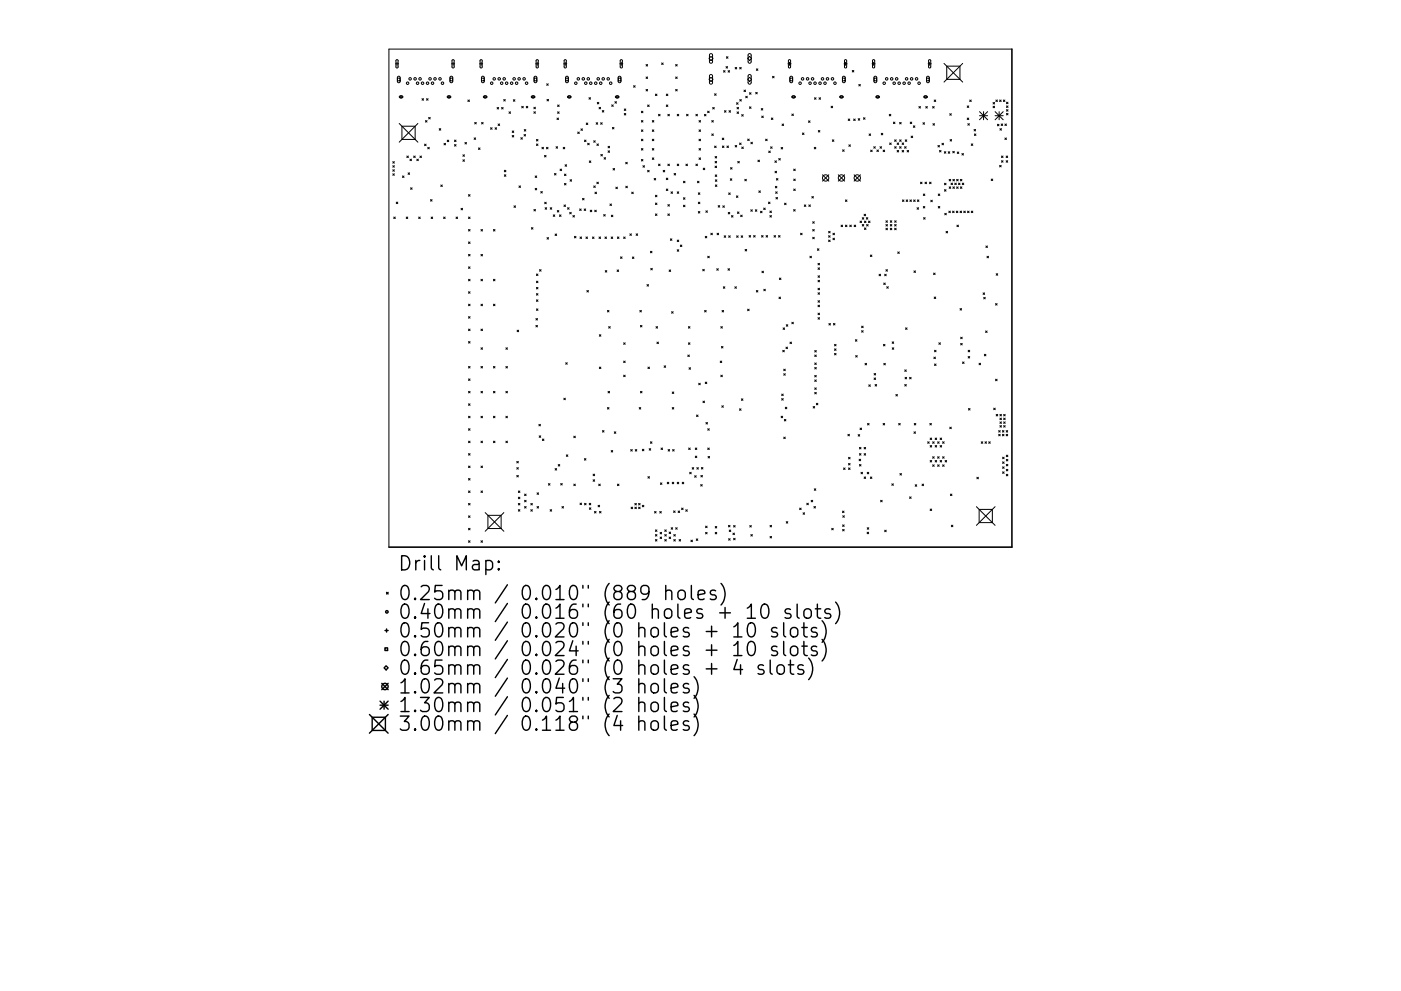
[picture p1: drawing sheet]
<svg xmlns="http://www.w3.org/2000/svg" width="297mm" height="210mm" viewBox="0 0 297 210" stroke-linecap="round" stroke-linejoin="round" font-family="sans-serif">
<defs><g id="words">
<g font-size="4.2">
<text x="84.3" y="121.1">Drill Map:</text>
<text x="84.3" y="127.4">0.25mm / 0.010&quot; (889 holes)</text>
<text x="84.3" y="131.3">0.40mm / 0.016&quot; (60 holes + 10 slots)</text>
<text x="84.3" y="135.3">0.50mm / 0.020&quot; (0 holes + 10 slots)</text>
<text x="84.3" y="139.2">0.60mm / 0.024&quot; (0 holes + 10 slots)</text>
<text x="84.3" y="143.2">0.65mm / 0.026&quot; (0 holes + 4 slots)</text>
<text x="84.3" y="147.2">1.02mm / 0.040&quot; (3 holes)</text>
<text x="84.3" y="151.1">1.30mm / 0.051&quot; (2 holes)</text>
<text x="84.3" y="155.1">3.00mm / 0.118&quot; (4 holes)</text>
</g>
</g></defs>
<g fill="none" stroke="#000" stroke-width=".21">
<path d="M83.8 13.5h.7M84 12.7h.3l.1 .2v1.3l-.2 .2-.3-.2zM84.2 13.2v.7M84.3 16.6h.5v.5h-.5zM84.3 16.3l.3-.1 .2 .2v.9l-.2 .2-.3-.2zM95.4 16.6h.6v.5h-.6zM95.5 16.3l.3-.1 .2 .2v.9l-.3 .2-.3-.2zM95.7 13.5h.7M95.9 12.7h.2l.2 .2v1.3l-.2 .2-.3-.2zM96.1 13.2v.7M101.7 13.5h.6M101.8 12.7h.3l.1 .2v1.3l-.2 .2-.2-.2z"/>
<path d="M102 13.2v.7M102.1 16.6h.6v.5h-.6zM102.2 16.3l.3-.1 .2 .2v.9l-.3 .2-.3-.2zM113.2 16.6h.6v.5h-.6zM113.3 16.3l.3-.1 .2 .2v.9l-.2 .2-.4-.2zM113.6 13.5h.6M113.7 12.7h.3l.1 .2v1.3l-.2 .2-.2-.2zM113.9 13.2v.7M115.9 17.8l.3 .3M116.2 17.8l-.3 .3M119.5 13.5h.7M119.7 12.7h.2l.2 .2v1.3l-.2 .2-.3-.2z"/>
<path d="M119.8 13.2v.7M119.9 16.6h.6v.5h-.6zM120 16.3l.3-.1 .2 .2v.9l-.2 .2-.4-.2zM131.1 16.6h.5v.5h-.5zM131.1 16.3l.3-.1 .2 .2v.9l-.2 .2-.3-.2zM131.4 13.5h.7M131.6 12.7h.2l.2 .2v1.3l-.3 .2-.2-.2zM131.7 13.2v.7M134.3 18.2l.4 .3M134.7 18.2l-.4 .3M137 13.7l.3 .3M137 16.3l.3 .4"/>
<path d="M137 19l.3 .3M137.3 16.3l-.3 .4M137.3 19l-.3 .3M137.3 13.7l-.3 .3M139 20l.3 .3M139.3 20l-.3 .3M140.3 13.4l.3 .3M140.6 13.4l-.3 .3M141.3 20l.3 .3M141.6 20l-.3 .3M143.3 16.3l.3 .4M143.3 13.7l.3 .3"/>
<path d="M143.3 19l.3 .3M143.6 16.3l-.3 .4M143.6 13.7l-.3 .3M143.6 19l-.3 .3M150.3 12.4l.4-.4 .5 .4-.5 .4zM150.5 11.5l.4-.1 .2 .2v1.5l-.3 .3-.4-.3zM150.5 15.9l.4-.1 .2 .3v1.5l-.3 .3-.4-.3zM150.7 16.4l.5 .4-.5 .5-.4-.5zM151.5 19.9l.3 .3M151.8 19.9l-.3 .3M153.4 15l.3 .3M153.7 15l-.3 .3"/>
<path d="M153.9 14.1l.4 .4M154 12l.3 .4M154.3 14.1l-.4 .4M154.3 12l-.3 .4M154.4 15l.3 .3M154.7 15l-.3 .3M155.9 14.3l.3 .3M156.2 14.3l-.3 .3M156.8 14.3l.4 .3M157.2 14.3l-.4 .3M157.7 19.1l.4 .3M158.1 19.1l-.4 .3"/>
<path d="M158.5 12.4l.4-.4 .5 .4-.5 .4zM158.7 11.5l.3-.1 .3 .2v1.5l-.3 .3-.4-.3zM158.7 15.9l.3-.1 .3 .3v1.5l-.3 .3-.4-.3zM158.9 19.7l.3 .3M158.9 16.4l.5 .4-.5 .5-.4-.5zM159.2 19.7l-.3 .3M160.2 19.6l.4 .3M160.4 14.6l.3 .3M160.6 19.6l-.4 .3M160.7 14.6l-.3 .3M163.8 16.2l.3 .3M164.1 16.2l-.3 .3"/>
<path d="M167.1 13.5h.6M167.2 12.7h.3l.1 .2v1.3l-.2 .2-.2-.2zM167.4 13.2v.7M167.5 16.6h.5v.5h-.5zM167.5 16.3l.3-.1 .3 .2v.9l-.3 .2-.3-.2zM178.6 16.6h.6v.5h-.6zM178.7 16.3l.3-.1 .2 .2v.9l-.2 .2-.4-.2zM178.9 13.5h.7M179.1 12.7h.3l.1 .2v1.3l-.2 .2-.3-.2zM179.3 13.2v.7M180.7 14.9l.3 .4M181 14.9l-.3 .4"/>
<path d="M182.1 17.9l.3 .3M182.4 17.9l-.3 .3M184.9 13.5h.7M185.1 12.7h.2l.2 .2v1.3l-.3 .2-.2-.2zM185.2 13.2v.7M185.3 16.6h.6v.5h-.6zM185.4 16.3l.3-.1 .2 .2v.9l-.3 .2-.3-.2zM196.5 16.6h.5v.5h-.5zM196.5 16.3l.3-.1 .2 .2v.9l-.2 .2-.4-.2zM196.8 13.5h.6M196.9 12.7h.3l.1 .2v1.3l-.2 .2-.2-.2zM197.1 13.2v.7"/>
<path d="M200.1 13.5l4 3.9M200.7 14h2.8v2.8h-2.8zM204.1 13.5l-4 3.9M214.5 10.4h-132v105.7M83.3 34.3l.3 .3M83.3 35.1l.3 .4M83.3 36l.3 .3M83.3 36.9l.3 .3M83.6 34.3l-.3 .3M83.6 35.1l-.3 .4M83.6 36l-.3 .3M83.6 36.9l-.3 .3"/>
<path d="M84.6 26.2l4 4M84.7 20.4h.6l.1 .2-.6 .1zM85.2 26.8h2.8v2.8h-2.8zM85.3 37.3l.4 .4M85.7 37.3l-.4 .4M86.3 33.1l.3 .3M86.5 36.7l.3 .3M86.6 33.1l-.3 .3M86.8 36.7l-.3 .3M86.9 33.8l.3 .3M87 39.8l.4 .4M87.2 33.8l-.3 .3"/>
<path d="M87.4 39.8l-.4 .4M87.7 33.1l.3 .3M88 33.1l-.3 .3M88.4 33.8l.3 .3M88.6 26.2l-4 4M88.7 33.8l-.3 .3M89 33.1l.4 .3M89.4 33.1l-.4 .3M89.5 20.9l.3 .4M89.8 20.9l-.3 .4M90 30.6l.3 .3M90.2 25.6l.3 .3"/>
<path d="M90.3 30.6l-.3 .3M90.4 20.9l.4 .4M90.5 25.6l-.3 .3M90.7 31.3l.3 .3M90.8 20.9l-.4 .4M90.9 24.9l.3 .3M91 31.3l-.3 .3M91.2 24.9l-.3 .3M93.1 27.3l.4 .3M93.5 27.3l-.4 .3M93.5 39.2l.3 .4M93.8 39.2l-.3 .4"/>
<path d="M94.1 30.4l.4 .3M94.5 30.4l-.4 .3M94.8 29.7l.3 .4M94.9 20.4h.6l.1 .2-.7 .1zM95.1 29.7l-.3 .4M96.4 29.7l.3 .3M96.4 30.7l.3 .3M96.7 29.7l-.3 .3M96.7 30.7l-.3 .3M98.1 32.8l.4 .4M98.1 33.9l.4 .3M98.5 32.8l-.4 .4"/>
<path d="M98.5 33.9l-.4 .3M98.6 30.2l.3 .4M98.9 30.2l-.3 .4M99.2 21.2l.3 .3M99.5 21.2l-.3 .3M100.5 29.2l.4 .4M100.7 26l.3 .3M100.9 29.2l-.4 .4M101 26l-.3 .3M101.4 31.4l.4 .3M101.8 31.4l-.4 .3M102.1 26l.3 .3"/>
<path d="M102.4 26l-.3 .3M102.5 20.4h.6l.2 .2-.7 .1zM104 27.1l.3 .3M104.3 27.1l-.3 .3M105 27.1l.3 .3M105.3 27.1l-.3 .3M105.4 22.8l.3 .3M105.6 26.3l.3 .3M105.7 22.8l-.3 .3M105.9 26.3l-.3 .3M106.3 22.8l.4 .3M106.7 22.8l-.4 .3"/>
<path d="M106.8 21.1l.3 .3M106.9 36.1l.4 .4M106.9 37.1l.4 .3M107.1 21.1l-.3 .3M107.3 36.1l-.4 .4M107.3 37.1l-.4 .3M107.9 23.7l.3 .4M108.2 23.7l-.3 .4M108.6 27.8l.3 .3M108.6 28.7l.3 .4M108.8 21.2l.4 .3M108.9 27.8l-.3 .3"/>
<path d="M108.9 28.7l-.3 .4M109.2 21.2l-.4 .3M110 39.4l.4 .4M110.4 39.4l-.4 .4M110.4 29.2l.4 .3M110.6 22.6l.3 .3M110.8 29.2l-.4 .3M110.9 22.6l-.3 .3M111.1 28.5l.3 .4M111.2 27.5l.3 .3M111.4 28.5l-.3 .4M111.5 27.5l-.3 .3"/>
<path d="M111.6 22.6l.3 .3M111.9 22.6l-.3 .3M112.7 20.4h.6l.1 .2-.6 .1zM113.2 22.8l.3 .3M113.2 23.7l.3 .3M113.5 37.3l.3 .4M113.5 40l.3 .3M113.5 22.8l-.3 .3M113.5 23.7l-.3 .3M113.7 29.6l.4 .3M113.7 30.5l.4 .4M113.8 37.3l-.3 .4"/>
<path d="M113.8 40l-.3 .3M114.1 29.6l-.4 .3M114.1 30.5l-.4 .4M114.9 31.3l.3 .3M115.2 31.3l-.3 .3M115.4 33l.4 .3M115.8 33l-.4 .3M115.9 31.3l.3 .3M116 21.1l.3 .3M116.2 31.3l-.3 .3M116.3 21.1l-.3 .3M117.6 36.8l.3 .3"/>
<path d="M117.9 36.8l-.3 .3M117.9 31.1l.3 .4M118.1 25l.3 .4M118.2 31.1l-.3 .4M118.2 22.3l.4 .3M118.2 23.7l.4 .4M118.4 25l-.3 .4M118.6 23.7l-.4 .4M118.6 22.3l-.4 .3M118.7 35.9l.4 .3M119.1 35.9l-.4 .3M119.4 31.3l.3 .3"/>
<path d="M119.7 38.9l.3 .3M119.7 36.9l.3 .4M119.7 31.3l-.3 .3M119.8 35l.3 .3M120 38.9l-.3 .3M120 36.9l-.3 .4M120.1 35l-.3 .3M120.4 20.4h.6l.1 .2-.7 .1zM120.9 38.1l.3 .4M121.2 38.1l-.3 .4M122.5 28l.3 .3M122.8 28l-.3 .3"/>
<path d="M123.2 27.3l.3 .4M123.5 27.3l-.3 .4M123.9 29.7l.3 .3M124.2 29.7l-.3 .3M124.3 26.1l.3 .3M124.6 30.4l.3 .3M124.6 26.1l-.3 .3M124.9 20.7l.3 .3M124.9 30.4l-.3 .3M124.9 34.1l.4 .4M125.2 20.7l-.3 .3M125.3 34.1l-.4 .4"/>
<path d="M125.9 29.9l.3 .3M125.9 39.4l.3 .4M126.2 29.9l-.3 .3M126.2 39.4l-.3 .4M126.4 26l.3 .4M126.5 38.6l.4 .4M126.6 30.5l.3 .4M126.6 21.7l.4 .3M126.7 26l-.3 .4M126.9 38.6l-.4 .4M126.9 30.5l-.3 .4M127 21.7l-.4 .3"/>
<path d="M127 22.8l.3 .3M127.3 22.8l-.3 .3M127.4 26l.3 .4M127.4 32.8l.3 .3M127.7 26l-.3 .4M127.7 23.4l.3 .4M127.7 32.8l-.3 .3M128 23.4l-.3 .4M128.1 33.4l.3 .4M128.4 33.4l-.3 .4M128.9 31l.3 .4M128.9 32l.3 .3"/>
<path d="M129.2 31l-.3 .4M129.2 32l-.3 .3M129.7 22.2l.3 .4M129.8 27l.4 .4M130 35.7l.3 .4M130 22.2l-.3 .4M130.2 27l-.4 .4M130.3 35.7l-.3 .4M130.4 21.6l.3 .3M130.5 20.4h.6l.2 .2-.7 .1zM130.6 39.7l.3 .3M130.7 21.6l-.3 .3"/>
<path d="M130.9 39.7l-.3 .3M132.4 23.1l.3 .3M132.4 24.1l.3 .3M132.7 34.4l.3 .4M132.7 23.1l-.3 .3M132.7 24.1l-.3 .3M132.7 39.5l.3 .3M133 34.4l-.3 .4M133 39.5l-.3 .3M136 23.6l.3 .3M136 25.6l.3 .3M136 27.6l.3 .3"/>
<path d="M136 29.5l.3 .4M136 31.5l.3 .3M136 33.8l.3 .4M136.3 23.6l-.3 .3M136.3 25.6l-.3 .3M136.3 27.6l-.3 .3M136.3 29.5l-.3 .4M136.3 31.5l-.3 .3M136.3 33.8l-.3 .4M136.3 35.1l.3 .4M136.6 35.1l-.3 .4M137.3 36.1l.3 .4"/>
<path d="M137.3 22.3l.3 .3M137.6 22.3l-.3 .3M137.6 36.1l-.3 .4M138.3 25.6l.3 .3M138.3 27.6l.3 .3M138.3 29.5l.3 .4M138.3 31.5l.3 .3M138.3 33.5l.3 .3M138.6 25.6l-.3 .3M138.6 33.5l-.3 .3M138.6 27.6l-.3 .3M138.6 31.5l-.3 .3"/>
<path d="M138.6 29.5l-.3 .4M138.7 37.9l.3 .3M139 37.9l-.3 .3M139.6 34.8l.3 .3M139.6 24.3l.3 .3M139.9 24.3l-.3 .3M139.9 34.8l-.3 .3M140.6 36.1l.3 .4M140.9 36.1l-.3 .4M141.3 22.3l.3 .3M141.3 37.8l.3 .3M141.6 22.3l-.3 .3"/>
<path d="M141.6 34.8l.3 .3M141.6 37.8l-.3 .3M141.6 24.3l.3 .3M141.9 24.3l-.3 .3M141.9 34.8l-.3 .3M142.9 36.8l.4 .3M143.3 36.8l-.4 .3M143.6 34.8l.3 .3M143.6 24.3l.3 .3M143.9 24.3l-.3 .3M143.9 34.8l-.3 .3M144.9 38.5l.3 .3"/>
<path d="M145.2 38.5l-.3 .3M145.4 34.8l.4 .3M145.6 24.3l.3 .3M145.8 34.8l-.4 .3M145.9 24.3l-.3 .3M147.5 24.3l.4 .3M147.5 34.8l.4 .3M147.9 34.8l-.4 .3M147.9 24.3l-.4 .3M147.9 38.5l.3 .3M148.2 38.5l-.3 .3M148.2 25.6l.3 .3"/>
<path d="M148.2 27.6l.3 .3M148.2 29.5l.3 .4M148.2 31.5l.3 .3M148.2 33.5l.3 .3M148.5 31.5l-.3 .3M148.5 27.6l-.3 .3M148.5 25.6l-.3 .3M148.5 29.5l-.3 .4M148.5 33.5l-.3 .3M149.1 35.7l.3 .3M149.4 24.3l.3 .3M149.4 35.7l-.3 .3"/>
<path d="M149.7 24.3l-.3 .3M150 23.6l.4 .3M150.4 23.6l-.4 .3M150.9 25.6l.3 .3M150.9 28.4l.3 .3M151.1 22.8l.3 .3M151.2 25.6l-.3 .3M151.2 28.4l-.3 .3M151.4 22.8l-.3 .3M151.5 31l.3 .3M151.6 35.2l.3 .4M151.6 34.2l.3 .4"/>
<path d="M151.6 33.2l.3 .3M151.6 37.1l.4 .3M151.7 39.2l.3 .4M151.7 38.1l.3 .4M151.8 31l-.3 .3M151.9 35.2l-.3 .4M151.9 33.2l-.3 .3M151.9 34.2l-.3 .4M152 37.1l-.4 .3M152 38.1l-.3 .4M152 39.2l-.3 .4M153.1 29.3l.4 .3"/>
<path d="M153.2 31l.3 .3M153.5 29.3l-.4 .3M153.5 31l-.3 .3M153.6 23.5l.3 .3M153.9 23.5l-.3 .3M154.1 31l.4 .3M154.5 31l-.4 .3M154.6 23.5l.3 .3M154.8 37.9l.4 .4M154.9 35.6l.3 .3M154.9 23.5l-.3 .3M155.2 37.9l-.4 .4"/>
<path d="M155.2 35.6l-.3 .3M155.9 30.9l.3 .3M156.2 21.8l.3 .3M156.2 30.9l-.3 .3M156.3 22.8l.3 .3M156.3 23.7l.3 .4M156.4 34.2l.3 .4M156.5 21.8l-.3 .3M156.6 22.8l-.3 .3M156.6 23.7l-.3 .4M156.7 34.2l-.3 .4M156.8 30.3l.3 .4"/>
<path d="M156.8 21.1l.4 .3M157.1 30.3l-.3 .4M157.2 21.1l-.4 .3M157.3 24.3l.3 .3M157.3 31.2l.3 .3M157.6 24.3l-.3 .3M157.6 31.2l-.3 .3M157.9 38l.3 .4M158.1 20.4l.3 .4M158.2 38l-.3 .4M158.4 20.4l-.3 .4M158.5 29.5l.4 .3"/>
<path d="M158.9 29.5l-.4 .3M158.9 22.7l.3 .3M159.2 30.2l.3 .3M159.2 22.7l-.3 .3M159.5 30.2l-.3 .3M160.7 34l.3 .3M161 34l-.3 .3M161.4 23l.3 .4M161.5 24.6l.3 .4M161.7 23l-.3 .4M161.8 24.6l-.3 .4M162.3 29.5l.4 .4"/>
<path d="M162.7 29.5l-.4 .4M163 32l.3 .4M163.3 32l-.3 .4M163.4 31.1l.3 .4M163.5 25l.4 .4M163.7 31.1l-.3 .4M163.9 25l-.4 .4M164.3 34.1l.3 .4M164.3 36.3l.3 .4M164.4 39.5l.3 .4M164.6 37.9l.3 .3M164.6 34.1l-.3 .4"/>
<path d="M164.6 36.3l-.3 .4M164.7 39.5l-.3 .4M164.9 37.9l-.3 .3M165.1 33.6l.3 .4M165.4 33.6l-.3 .4M165.6 31.3l.3 .3M165.8 26.3l.3 .3M165.9 31.3l-.3 .3M166.1 26.3l-.3 .3M167.9 24.2l.3 .3M167.9 20.4h.6l.1 .2-.6 .1zM168.2 24.2l-.3 .3"/>
<path d="M168.3 35.9l.3 .3M168.3 38l.3 .3M168.6 38l-.3 .3M168.6 35.9l-.3 .3M170.1 28.2l.4 .3M170.5 28.2l-.4 .3M171.4 25.6l.3 .4M171.7 25.6l-.3 .4M172.6 31.3l.4 .3M172.7 20.7l.3 .4M173 31.3l-.4 .3M173 20.7l-.3 .4"/>
<path d="M173.5 27.7l.3 .3M173.6 20.7l.4 .4M173.8 27.7l-.3 .3M174 20.7l-.4 .4M174.4 37.1l1.3 1.3M175.7 37.1l-1.3 1.3M176.2 22.5l.3 .4M176.5 29.7l.3 .3M176.5 22.5l-.3 .4M176.8 29.7l-.3 .3M177.7 37.1l1.4 1.3M178.1 20.4h.6l.1 .2-.6 .1z"/>
<path d="M178.6 31.8l.4 .3M179 31.8l-.4 .3M179.1 37.1l-1.4 1.3M179.8 25.2l.4 .4M180 30.7l.3 .4M180.2 25.2l-.4 .4M180.3 30.7l-.3 .4M181 25.2l.3 .4M181.1 37.1l1.3 1.3M181.3 25.2l-.3 .4M182 25.2l.3 .3M182.3 25.2l-.3 .3"/>
<path d="M182.4 37.1l-1.3 1.3M183.1 25l.3 .3M183.4 25l-.3 .3M184.3 28.4l.3 .3M184.6 28.4l-.3 .3M184.6 31.8l.3 .4M184.9 31.8l-.3 .4M185.3 31.1l.3 .4M185.6 31.1l-.3 .4M185.7 20.4h.6l.2 .2-.7 .1zM185.9 31.8l.3 .3M186.2 31.8l-.3 .3"/>
<path d="M186.6 31.1l.3 .4M186.8 28.3l.4 .3M186.9 31.1l-.3 .4M187.2 28.3l-.4 .3M187.2 31.8l.4 .4M187.6 31.8l-.4 .4M188.5 24.3l.4 .3M188.6 30.3l.4 .4M188.9 24.3l-.4 .3M189 30.3l-.4 .4M189.4 25.9l.3 .3M189.7 31.1l.3 .4"/>
<path d="M189.7 29.7l.3 .3M189.7 25.9l-.3 .3M190 29.7l-.3 .3M190 31.1l-.3 .4M190.2 31.9l.3 .3M190.2 30.3l.3 .4M190.5 31.9l-.3 .3M190.5 30.3l-.3 .4M190.7 26l.4 .3M190.7 29.7l.4 .3M190.7 31.1l.4 .4M191.1 31.1l-.4 .4"/>
<path d="M191.1 26l-.4 .3M191.1 29.7l-.4 .3M191.3 30.3l.3 .4M191.3 31.9l.3 .3M191.6 30.3l-.3 .4M191.6 31.9l-.3 .3M191.8 31.1l.3 .4M191.9 29.7l.4 .3M192.1 31.1l-.3 .4M192.3 29.7l-.4 .3M192.3 31.9l.4 .3M192.7 31.9l-.4 .3"/>
<path d="M193 25.9l.3 .3M193.2 28.9l.3 .3M193.3 25.9l-.3 .3M193.5 28.9l-.3 .3M193.6 26.7l.4 .3M194 26.7l-.4 .3M194.8 22.6l.4 .3M195.2 22.6l-.4 .3M195.2 38.6l.3 .4M195.5 38.6l-.3 .4M195.7 26l.3 .4M195.9 20.4h.6l.1 .2-.6 .1z"/>
<path d="M196 26l-.3 .4M196.1 38.6l.3 .4M196.3 22.6l.3 .3M196.4 38.6l-.3 .4M196.6 22.6l-.3 .3M197.1 38.6l.3 .4M197.4 38.6l-.3 .4M197.7 22.6l.4 .3M197.8 26.2l.3 .4M198.1 22.6l-.4 .3M198.1 21.2l.3 .3M198.1 26.2l-.3 .4"/>
<path d="M198.4 21.2l-.3 .3M198.9 30.9l.3 .3M199.2 30.9l-.3 .3M199.2 31.9l.3 .3M199.5 31.9l-.3 .3M199.7 30.4l.3 .3M200 30.4l-.3 .3M200.2 32.2l.3 .3M200.2 38.9l.4 .3M200.5 32.2l-.3 .3M200.6 38.9l-.4 .3M201 32.2l.4 .3"/>
<path d="M201.2 38.1l.4 .3M201.2 39.6l.4 .4M201.4 32.2l-.4 .3M201.4 24.1l.3 .4M201.4 29.6l.4 .3M201.6 38.1l-.4 .3M201.6 39.6l-.4 .4M201.6 38.8l.4 .4M201.7 24.1l-.3 .4M201.8 29.6l-.4 .3M202 38.8l-.4 .4M202 32.1l.3 .3"/>
<path d="M202 38.1l.4 .3M202 39.6l.4 .4M202.3 32.1l-.3 .3M202.4 38.1l-.4 .3M202.4 39.6l-.4 .4M202.4 38.8l.4 .4M202.8 38.8l-.4 .4M202.8 38.1l.4 .3M202.8 39.6l.4 .4M203 32.2l.3 .4M203.2 39.6l-.4 .4M203.2 38.1l-.4 .3"/>
<path d="M203.2 38.8l.3 .4M203.3 32.2l-.3 .4M203.5 38.8l-.3 .4M203.6 39.6l.3 .4M203.6 38.1l.3 .3M203.9 38.1l-.3 .3M203.9 39.6l-.3 .4M203.9 32.6l.4 .3M204 38.8l.3 .4M204.3 32.6l-.4 .3M204.3 38.8l-.3 .4M205.1 22.5l.3 .3"/>
<path d="M205.1 25l.3 .4M205.2 26.2l.3 .4M205.4 22.5l-.3 .3M205.4 25l-.3 .4M205.5 26.2l-.3 .4M205.6 21.2l.3 .3M205.9 21.2l-.3 .3M205.9 30.5l.4 .4M206.3 30.5l-.4 .4M206.5 27.5l.3 .3M206.6 28.4l.3 .3M206.8 27.5l-.3 .3"/>
<path d="M206.9 28.4l-.3 .3M207.7 23.7l1.7 1.7M207.7 24.5h1.7M208.5 23.7v1.7M209.4 23.7l-1.7 1.7M210.2 38l.3 .3M210.5 38l-.3 .3M210.5 21.7l.4 .4M210.5 22.5l.4 .4M210.9 21.7l-.4 .4M210.9 22.5l-.4 .4M211 24.5h1.7"/>
<path d="M211 23.7l1.7 1.7M211.1 21.2l.4 .3M211.5 21.2l-.4 .3M211.5 26.4l.3 .3M211.8 26.4l-.3 .3M211.8 23.7v1.7M211.9 35.1l.4 .3M211.9 21.2l.4 .3M212 27.3l.3 .3M212.3 35.1l-.4 .3M212.3 21.2l-.4 .3M212.3 26.3l.3 .3"/>
<path d="M212.3 27.3l-.3 .3M212.3 34.1l.4 .3M212.3 33.1l.4 .3M212.6 26.3l-.3 .3M212.7 34.1l-.4 .3M212.7 33.1l-.4 .3M212.7 23.7l-1.7 1.7M212.7 21.2l.4 .3M213.1 21.2l-.4 .3M213.1 26.3l.3 .3M213.1 29.3l.3 .3M213.3 34.1l.4 .3"/>
<path d="M213.3 33.1l.4 .3M213.4 26.3l-.3 .3M213.4 29.3l-.3 .3M213.4 21.7l.3 .3M213.4 22.5l.3 .3M213.4 23.3l.3 .3M213.4 24.1l.3 .3M213.7 33.1l-.4 .3M213.7 34.1l-.4 .3M213.7 21.7l-.3 .3M213.7 22.5l-.3 .3M213.7 23.3l-.3 .3"/>
<path d="M213.7 24.1l-.3 .3M83.5 46l.3 .4M83.8 46l-.3 .4M84 42.9l.3 .3M84.3 42.9l-.3 .3M86.1 46l.4 .4M86.5 46l-.4 .4M88.8 46l.3 .4M89.1 46l-.3 .4M91.3 42.3l.3 .4M91.4 46l.3 .4M91.6 42.3l-.3 .4"/>
<path d="M91.7 46l-.3 .4M94 46l.4 .4M94.4 46l-.4 .4M96.7 46l.3 .4M97 46l-.3 .4M97.7 44.2l.4 .3M98.1 44.2l-.4 .3M99.3 51.3l.4 .4M99.3 59.3l.4 .3M99.3 56.6l.4 .3M99.3 48.7l.4 .3M99.3 41.3l.4 .3"/>
<path d="M99.3 46l.4 .4M99.3 54l.4 .3M99.7 41.3l-.4 .3M99.7 46l-.4 .4M99.7 48.7l-.4 .3M99.7 51.3l-.4 .4M99.7 54l-.4 .3M99.7 56.6l-.4 .3M99.7 59.3l-.4 .3M102 59.3l.3 .3M102 48.7l.3 .3M102 54l.3 .3"/>
<path d="M102.3 48.7l-.3 .3M102.3 54l-.3 .3M102.3 59.3l-.3 .3M104.6 59.3l.3 .3M104.6 48.7l.3 .3M104.9 48.7l-.3 .3M104.9 59.3l-.3 .3M109 43.7l.3 .3M109.3 43.7l-.3 .3M112.7 48.3l.3 .3M113 48.3l-.3 .3M113.2 44.4l.3 .4"/>
<path d="M113.5 44.4l-.3 .4M113.7 58.1l.4 .4M113.7 59.7l.4 .3M114.1 58.1l-.4 .4M114.1 59.7l-.4 .3M114.4 57.2l.3 .3M114.7 40.6l.3 .4M114.7 57.2l-.3 .3M115 40.6l-.3 .4M115.5 42.9l.3 .3M115.6 44.1l.3 .3M115.8 42.9l-.3 .3"/>
<path d="M115.9 44.1l-.3 .3M116 50.4l.3 .3M116.3 50.4l-.3 .3M116.7 44.1l.3 .3M117 44.1l-.3 .3M117.3 45.6l.3 .3M117.6 45.6l-.3 .3M117.7 49.6l.3 .4M118 49.6l-.3 .4M118.2 44.7l.3 .3M118.5 44.7l-.3 .3M118.6 45.6l.3 .3"/>
<path d="M118.9 45.6l-.3 .3M119.6 43.5l.3 .3M119.9 43.5l-.3 .3M120.3 44.1l.4 .3M120.7 44.1l-.4 .3M120.8 45l.3 .4M121.1 45l-.3 .4M121.5 45.7l.3 .4M121.8 50.1l.3 .4M121.8 45.7l-.3 .4M122.1 50.1l-.3 .4M122.9 44.3l.3 .4"/>
<path d="M123 50.3l.3 .3M123.2 44.3l-.3 .4M123.3 50.3l-.3 .3M123.5 42.1l.3 .3M123.8 42.1l-.3 .3M123.9 44.3l.3 .4M124.2 44.3l-.3 .4M124.2 50.3l.4 .3M124.6 50.3l-.4 .3M125.1 44.6l.4 .3M125.5 44.6l-.4 .3M125.6 50.3l.3 .3"/>
<path d="M125.9 50.3l-.3 .3M126.1 44.6l.3 .3M126.1 40.8l.4 .3M126.4 44.6l-.3 .3M126.5 40.8l-.4 .3M127 50.3l.3 .3M127.3 50.3l-.3 .3M128 45.5l.3 .3M128.3 50.3l.3 .3M128.3 45.5l-.3 .3M128.3 57.4l.4 .3M128.6 50.3l-.3 .3"/>
<path d="M128.7 57.4l-.4 .3M129.3 43.3l.3 .3M129.6 50.3l.3 .3M129.6 45.7l.3 .3M129.6 43.3l-.3 .3M129.9 50.3l-.3 .3M129.9 45.7l-.3 .3M130.8 57.3l.4 .3M130.9 50.3l.3 .3M131.2 57.3l-.4 .3M131.2 50.3l-.3 .3M131.6 54.5l.3 .3"/>
<path d="M131.9 54.5l-.3 .3M132.2 50.3l.4 .3M132.6 50.3l-.4 .3M133.5 49.6l.4 .3M133.9 49.6l-.4 .3M133.9 40.8l.4 .3M134.1 54.5l.3 .3M134.3 40.8l-.4 .3M134.4 54.5l-.3 .3M134.9 49.6l.3 .3M135.2 49.6l-.3 .3M137.9 53.3l.3 .3"/>
<path d="M138 56.9l.3 .4M138.2 53.3l-.3 .3M138.3 56.9l-.3 .4M139 43.1l.3 .3M139 41.4l.3 .4M139 45.4l.3 .3M139.3 41.4l-.3 .4M139.3 43.1l-.3 .3M139.3 45.4l-.3 .3M141.3 40.1l.3 .3M141.6 43.4l.3 .3M141.6 40.1l-.3 .3"/>
<path d="M141.6 45.4l.3 .3M141.9 57.3l.3 .3M141.9 43.4l-.3 .3M141.9 45.4l-.3 .3M142.1 50.7l.4 .3M142.2 57.3l-.3 .3M142.3 40.7l.3 .3M142.5 50.7l-.4 .3M142.6 40.7l-.3 .3M143.6 40.7l.3 .3M143.6 50.9l.3 .4M143.6 53l.3 .3"/>
<path d="M143.9 40.7l-.3 .3M143.9 50.9l-.3 .4M143.9 53l-.3 .3M144.2 52l.4 .3M144.6 52l-.4 .3M144.9 43.5l.3 .4M144.9 42l.3 .3M145.2 42l-.3 .3M145.2 43.5l-.3 .4M148.1 40.9l.3 .3M148.1 42.9l.3 .3M148.1 44.9l.3 .3"/>
<path d="M148.4 44.9l-.3 .3M148.4 40.9l-.3 .3M148.4 42.9l-.3 .3M149 57.1l.3 .4M149.3 57.1l-.3 .4M149.5 50.1l.4 .4M149.7 44.7l.3 .4M149.9 50.1l-.4 .4M150 44.7l-.3 .4M150.1 54.4l.3 .3M150.4 54.4l-.3 .3M150.7 49.5l.3 .3"/>
<path d="M151 49.5l-.3 .3M152 57l.3 .3M152 49.5l.4 .3M152.3 43.6l.3 .4M152.3 57l-.3 .3M152.4 49.5l-.4 .3M152.6 43.6l-.3 .4M153.3 43.7l.3 .3M153.5 50l.4 .4M153.6 43.7l-.3 .3M153.9 50l-.4 .4M154.3 57l.4 .3"/>
<path d="M154.4 45.1l.3 .3M154.5 40.9l.3 .4M154.5 50l.3 .4M154.7 57l-.4 .3M154.7 45.1l-.3 .3M154.8 40.9l-.3 .4M154.8 50l-.3 .4M155.1 45.7l.3 .4M155.4 45.7l-.3 .4M156.1 41.6l.4 .3M156.2 50l.3 .4M156.4 45l.3 .3"/>
<path d="M156.5 41.6l-.4 .3M156.5 50l-.3 .4M156.7 45l-.3 .3M157 45.6l.4 .4M157.1 50l.4 .4M157.4 45.6l-.4 .4M157.5 50l-.4 .4M158 52.9l.3 .3M158.3 52.9l-.3 .3M158.8 50l.4 .3M159.2 50l-.4 .3M159.2 44.5l.3 .3"/>
<path d="M159.5 44.5l-.3 .3M159.8 50l.3 .3M160.1 50l-.3 .3M160.1 44.5l.4 .3M160.5 44.5l-.4 .3M160.9 40.5l.3 .3M161.2 40.5l-.3 .3M161.2 44.8l.4 .3M161.5 50l.3 .3M161.5 57.5l.4 .4M161.6 44.8l-.4 .3M161.8 50l-.3 .3"/>
<path d="M161.9 57.5l-.4 .4M161.9 44.1l.3 .4M162.2 44.1l-.3 .4M162.4 50l.3 .3M162.7 50l-.3 .3M162.9 42.9l.4 .3M163.2 44.8l.4 .3M163.2 45.7l.4 .4M163.3 42.9l-.4 .3M163.6 44.8l-.4 .3M163.6 45.7l-.4 .4M164.1 50l.3 .3"/>
<path d="M164.4 50l-.3 .3M164.5 40.7l.3 .3M164.5 41.9l.3 .3M164.8 40.7l-.3 .3M164.8 41.9l-.3 .3M165.1 50l.3 .3M165.2 59l.4 .3M165.4 50l-.3 .3M165.6 59l-.4 .3M166.3 43.1l.4 .3M166.7 43.1l-.4 .3M168.3 44.5l.3 .3"/>
<path d="M168.3 40.1l.3 .3M168.6 44.5l-.3 .3M168.6 40.1l-.3 .3M169.7 49.5l.4 .3M170.1 49.5l-.4 .3M170.5 43.5l.4 .3M170.9 43.5l-.4 .3M171.5 43.5l.3 .3M171.7 54.4l.3 .3M171.8 43.5l-.3 .3M172 54.4l-.3 .3M172.1 41.7l.4 .3"/>
<path d="M172.3 47l.3 .4M172.3 48.7l.3 .3M172.3 50.3l.3 .4M172.5 41.7l-.4 .3M172.6 47l-.3 .4M172.6 48.7l-.3 .3M172.6 50.3l-.3 .4M173.3 52.8l.3 .3M173.4 55.9l.4 .3M173.4 56.8l.4 .4M173.4 58.5l.4 .3M173.4 59.5l.4 .3"/>
<path d="M173.6 52.8l-.3 .3M173.8 55.9l-.4 .3M173.8 56.8l-.4 .4M173.8 58.5l-.4 .3M173.8 59.5l-.4 .3M175.7 49.1l.3 .3M175.7 50l.3 .3M175.7 50.9l.3 .4M176 49.1l-.3 .3M176 50.9l-.3 .4M176 50l-.3 .3M176.6 50.5l.3 .4"/>
<path d="M176.6 49.5l.3 .3M176.9 49.5l-.3 .3M176.9 50.5l-.3 .4M178.3 47.8l.3 .3M178.6 47.8l-.3 .3M179.2 47.8l.4 .3M179.2 42.4l.4 .3M179.6 42.4l-.4 .3M179.6 47.8l-.4 .3M180.2 47.8l.3 .3M180.5 47.8l-.3 .3M181.1 47.8l.3 .3"/>
<path d="M181.4 47.8l-.3 .3M182.3 46.9l.4 .3M182.7 46.9l-.4 .3M182.8 46.2l.3 .3M182.8 47.6l.3 .4M183.1 46.2l-.3 .3M183.1 47.6l-.3 .4M183.2 45.5l.3 .3M183.3 46.9l.3 .3M183.3 48.4l.3 .3M183.5 45.5l-.3 .3M183.6 48.4l-.3 .3"/>
<path d="M183.6 46.9l-.3 .3M183.7 46.2l.3 .3M183.7 47.6l.4 .4M184 46.2l-.3 .3M184.1 47.6l-.4 .4M184.1 46.9l.4 .3M184.5 46.9l-.4 .3M184.5 54.1l.4 .3M184.9 54.1l-.4 .3M186.4 58.2l.3 .3M186.7 58.2l-.3 .3M187.6 58.2l.3 .3"/>
<path d="M187.8 46.8l.4 .4M187.8 47.6l.4 .4M187.8 48.4l.4 .4M187.8 57.2l.4 .3M187.9 58.2l-.3 .3M188.2 57.2l-.4 .3M188.2 48.4l-.4 .4M188.2 46.8l-.4 .4M188.2 47.6l-.4 .4M188.8 46.8l.3 .4M188.8 47.6l.3 .4M188.8 48.4l.3 .4"/>
<path d="M189.1 46.8l-.3 .4M189.1 48.4l-.3 .4M189.1 47.6l-.3 .4M189.7 47.6l.3 .4M189.7 46.8l.3 .4M189.7 48.4l.3 .4M190 46.8l-.3 .4M190 47.6l-.3 .4M190 48.4l-.3 .4M190.3 53.4l.4 .4M190.7 53.4l-.4 .4M191.3 42.4l.4 .3"/>
<path d="M191.7 42.4l-.4 .3M192.1 42.4l.4 .3M192.5 42.4l-.4 .3M192.9 42.4l.3 .3M193.2 42.4l-.3 .3M193.7 42.4l.3 .3M193.8 57.5l.3 .3M194 42.4l-.3 .3M194.1 57.5l-.3 .3M194.4 44.1l.4 .3M194.5 42.4l.3 .3M194.8 44.1l-.4 .3"/>
<path d="M194.8 42.4l-.3 .3M195.8 41.2l.3 .3M195.8 43.8l.3 .3M195.8 46.2l.4 .3M196.1 41.2l-.3 .3M196.1 43.8l-.3 .3M196.2 46.2l-.4 .3M197.3 42.5l.4 .3M197.7 42.5l-.4 .3M197.9 57.9l.4 .4M198.3 57.9l-.4 .4M198.9 41.2l.4 .3"/>
<path d="M198.9 43.8l.4 .3M199.3 41.2l-.4 .3M199.3 43.8l-.4 .3M200.2 40.2l.4 .4M200.3 45.3l.3 .3M200.6 40.2l-.4 .4M200.6 49.1l.3 .3M200.6 45.3l-.3 .3M200.9 49.1l-.3 .3M201.2 44.8l.3 .3M201.5 44.8l-.3 .3M202 44.8l.3 .3"/>
<path d="M202.3 44.8l-.3 .3M202.8 44.8l.3 .3M202.9 47.8l.3 .3M203.1 44.8l-.3 .3M203.2 47.8l-.3 .3M203.5 44.8l.4 .3M203.9 44.8l-.4 .3M204.3 44.8l.4 .3M204.7 44.8l-.4 .3M205.1 44.8l.4 .3M205.5 44.8l-.4 .3M205.9 44.8l.4 .3"/>
<path d="M206.3 44.8l-.4 .3M209 52.2l.4 .3M209.3 54.4l.3 .3M209.4 52.2l-.4 .3M209.6 54.4l-.3 .3M211.2 58.1l.3 .3M211.5 58.1l-.3 .3M99.3 61.9l.4 .3M99.3 64.5l.4 .4M99.3 67.2l.4 .3M99.3 69.8l.4 .4M99.3 72.5l.4 .3"/>
<path d="M99.3 77.7l.4 .4M99.7 61.9l-.4 .3M99.7 64.5l-.4 .4M99.7 67.2l-.4 .3M99.7 69.8l-.4 .4M99.7 72.5l-.4 .3M99.7 77.7l-.4 .4M102 64.5l.3 .4M102 69.8l.3 .4M102 73.8l.3 .3M102 77.7l.3 .4M102.3 64.5l-.3 .4"/>
<path d="M102.3 69.8l-.3 .4M102.3 77.7l-.3 .4M102.3 73.8l-.3 .3M104.6 77.7l.3 .4M104.6 64.5l.3 .4M104.9 64.5l-.3 .4M104.9 77.7l-.3 .4M107.3 73.8l.3 .3M107.3 77.7l.3 .4M107.6 73.8l-.3 .3M107.6 77.7l-.3 .4M109.6 70.1l.4 .3"/>
<path d="M110 70.1l-.4 .3M113.6 69l.4 .4M113.6 67.6l.4 .3M113.7 65.5l.4 .4M113.7 61l.4 .3M113.7 62.3l.4 .3M113.7 63.6l.4 .3M114 69l-.4 .4M114 67.6l-.4 .3M114.1 61l-.4 .3M114.1 62.3l-.4 .3M114.1 63.6l-.4 .3"/>
<path d="M114.1 65.5l-.4 .4M119.9 77l.4 .3M120.3 77l-.4 .3M124.4 61.6l.4 .4M124.8 61.6l-.4 .4M127.1 71l.3 .3M127.1 77.9l.3 .3M127.4 71l-.3 .3M127.4 77.9l-.3 .3M128.8 65.9l.3 .3M129.1 69.3l.3 .3M129.1 65.9l-.3 .3"/>
<path d="M129.4 69.3l-.3 .3M132.2 76.6l.4 .3M132.2 72.7l.4 .4M132.2 79.6l.4 .3M132.6 76.6l-.4 .3M132.6 72.7l-.4 .4M132.6 79.6l-.4 .3M135.7 65.9l.3 .3M135.8 69l.3 .4M136 65.9l-.3 .3M136.1 69l-.3 .4M137.2 60.4l.3 .3"/>
<path d="M137.4 77.9l.3 .3M137.5 60.4l-.3 .3M137.7 77.9l-.3 .3M139.1 69.3l.3 .3M139.3 72.6l.3 .3M139.4 69.3l-.3 .3M139.6 72.6l-.3 .3M140.8 77.6l.3 .3M141.1 77.6l-.3 .3M142.4 66.1l.3 .4M142.7 66.1l-.3 .4M145.8 75.3l.4 .4"/>
<path d="M146 69.3l.3 .3M146 72.7l.3 .4M146.1 78l.3 .3M146.2 75.3l-.4 .4M146.3 72.7l-.3 .4M146.3 69.3l-.3 .3M146.4 78l-.3 .3M149.4 65.9l.3 .3M149.7 65.9l-.3 .3M152.7 76.6l.3 .3M152.8 79.6l.4 .3M152.8 69.3l.4 .3"/>
<path d="M153 73.5l.3 .3M153 76.6l-.3 .3M153.1 65.9l.3 .3M153.2 69.3l-.4 .3M153.2 79.6l-.4 .3M153.3 73.5l-.3 .3M153.4 60.8l.3 .4M153.4 65.9l-.3 .3M153.7 60.8l-.3 .4M155.8 60.8l.3 .4M156.1 60.8l-.3 .4M158.5 65.6l.3 .3"/>
<path d="M158.8 65.6l-.3 .3M160.4 61.6l.3 .4M160.7 61.6l-.3 .4M161.9 61.4l.4 .3M162.3 61.4l-.4 .3M165.2 63l.3 .4M165.5 63l-.3 .4M166 74.3l.3 .4M166 69.6l.4 .3M166.2 78.3l.3 .4M166.2 79.3l.3 .3M166.3 74.3l-.3 .4"/>
<path d="M166.4 69.6l-.4 .3M166.5 78.3l-.3 .4M166.5 79.3l-.3 .3M166.6 73.6l.4 .4M166.7 68.9l.3 .3M167 73.6l-.4 .4M167 68.9l-.3 .3M167.5 72.6l.3 .3M167.8 72.6l-.3 .3M167.9 68.4l.3 .3M168.2 68.4l-.3 .3M172.7 75.3l.4 .4"/>
<path d="M172.7 74.4l.4 .3M172.7 77l.4 .3M172.7 78l.4 .3M172.7 79.6l.4 .4M173.1 74.4l-.4 .3M173.1 75.3l-.4 .4M173.1 77l-.4 .3M173.1 78l-.4 .3M173.1 79.6l-.4 .4M173.4 63.8l.4 .3M173.4 61.2l.4 .3M173.4 62.1l.4 .3"/>
<path d="M173.4 64.8l.4 .3M173.4 66.4l.4 .4M173.4 67.4l.4 .3M173.8 61.2l-.4 .3M173.8 62.1l-.4 .3M173.8 63.8l-.4 .3M173.8 64.8l-.4 .3M173.8 66.4l-.4 .4M173.8 67.4l-.4 .3M175.7 68.6l.4 .4M176.1 68.6l-.4 .4M176.7 68.6l.3 .4"/>
<path d="M176.9 73.1l.4 .3M176.9 75l.4 .3M176.9 74l.4 .3M177 68.6l-.3 .4M177.3 73.1l-.4 .3M177.3 75l-.4 .3M177.3 74l-.4 .3M181.4 72.1l.3 .3M181.4 75.4l.4 .4M181.7 72.1l-.3 .3M181.8 75.4l-.4 .4M182.7 70.2l.3 .3"/>
<path d="M182.7 69.2l.3 .3M183 70.2l-.3 .3M183 69.2l-.3 .3M183.4 77.1l.3 .3M183.7 77.1l-.3 .3M185.3 79.2l.4 .4M185.7 79.2l-.4 .4M187.3 73.1l.3 .3M187.4 60l.3 .4M187.4 77.1l.3 .3M187.6 73.1l-.3 .3M187.7 60l-.3 .4"/>
<path d="M187.7 77.1l-.3 .3M188 60.8l.3 .4M188.3 60.8l-.3 .4M189.2 72.5l.3 .4M189.2 73.8l.3 .3M189.5 72.5l-.3 .4M189.5 73.8l-.3 .3M191.8 78.5l.4 .3M192 69.6l.3 .3M192.2 78.5l-.4 .3M192.3 69.6l-.3 .3M198 75.8l.3 .3"/>
<path d="M198.1 63l.3 .3M198.1 74.3l.4 .3M198.1 77.2l.4 .3M198.3 75.8l-.3 .3M198.4 63l-.3 .3M198.5 74.3l-.4 .3M198.5 77.2l-.4 .3M199.1 72.7l.3 .4M199.4 72.7l-.3 .4M203.5 65.5l.4 .3M203.7 71.5l.3 .4M203.7 72.9l.3 .3"/>
<path d="M203.9 65.5l-.4 .3M204 71.5l-.3 .4M204 72.9l-.3 .3M204.1 76.8l.3 .3M204.4 76.8l-.3 .3M205.3 74.3l.3 .3M205.3 75.6l.3 .4M205.6 74.3l-.3 .3M205.6 75.6l-.3 .4M207.6 77.1l.3 .3M207.9 77.1l-.3 .3M208.4 62.1l.4 .4"/>
<path d="M208.6 63.1l.3 .3M208.7 75.2l.3 .3M208.8 62.1l-.4 .4M208.9 63.1l-.3 .3M209 70.2l.3 .3M209 75.2l-.3 .3M209.3 70.2l-.3 .3M211.1 64.4l.3 .3M211.4 64.4l-.3 .3M99.3 80.4l.4 .3M99.3 83l.4 .4M99.3 85.7l.4 .3"/>
<path d="M99.3 88.3l.4 .3M99.3 91l.4 .3M99.3 93.6l.4 .3M99.3 96.2l.4 .4M99.3 98.9l.4 .3M99.7 80.4l-.4 .3M99.7 83l-.4 .4M99.7 85.7l-.4 .3M99.7 88.3l-.4 .3M99.7 91l-.4 .3M99.7 93.6l-.4 .3M99.7 96.2l-.4 .4"/>
<path d="M99.7 98.9l-.4 .3M102 83l.3 .4M102 88.3l.3 .3M102 93.6l.3 .3M102 98.9l.3 .3M102.3 83l-.3 .4M102.3 88.3l-.3 .3M102.3 93.6l-.3 .3M102.3 98.9l-.3 .3M104.6 88.3l.3 .3M104.6 93.6l.3 .3M104.6 83l.3 .4"/>
<path d="M104.9 83l-.3 .4M104.9 88.3l-.3 .3M104.9 93.6l-.3 .3M107.3 88.3l.3 .3M107.3 83l.3 .4M107.3 93.6l.3 .3M107.6 83l-.3 .4M107.6 88.3l-.3 .3M107.6 93.6l-.3 .3M109.6 97.9l.3 .3M109.6 99.2l.3 .3M109.9 99.2l-.3 .3"/>
<path d="M109.9 97.9l-.3 .3M114.3 90l.3 .4M114.3 92.5l.3 .3M114.6 90l-.3 .4M114.6 92.5l-.3 .3M115 93.1l.3 .4M115.3 93.1l-.3 .4M117.7 99.4l.3 .3M118 99.4l-.3 .3M118.4 98.6l.3 .3M118.7 98.6l-.3 .3M119.5 84.5l.4 .3"/>
<path d="M119.9 84.5l-.4 .3M120.1 96.5l.3 .3M120.4 96.5l-.3 .3M121.7 92.5l.3 .4M122 92.5l-.3 .4M123.9 97.3l.3 .3M124.2 97.3l-.3 .3M127.7 91.4l.4 .3M128.1 91.4l-.4 .3M128.8 86.5l.3 .3M128.9 83l.3 .4M129.1 86.5l-.3 .3"/>
<path d="M129.2 83l-.3 .4M129.6 95.6l.3 .3M129.9 95.6l-.3 .3M130.2 91.6l.4 .3M130.6 91.6l-.4 .3M133.7 95.4l.4 .3M134.1 95.4l-.4 .3M134.7 95.4l.3 .3M135 95.4l-.3 .3M135.5 86.5l.4 .3M135.8 83l.3 .4M135.9 86.5l-.4 .3"/>
<path d="M136.1 83l-.3 .4M136.2 95.3l.3 .3M136.5 95.3l-.3 .3M137.6 95.2l.4 .3M137.9 93.7l.3 .4M138 95.2l-.4 .3M138.2 93.7l-.3 .4M140.1 95.1l.4 .3M140.5 95.1l-.4 .3M141.6 95.4l.4 .3M142 95.4l-.4 .3M142.5 86.5l.4 .3"/>
<path d="M142.5 83.2l.4 .3M142.6 95.4l.3 .3M142.9 83.2l-.4 .3M142.9 86.5l-.4 .3M142.9 95.4l-.3 .3M146 95.1l.3 .3M146.3 95.1l-.3 .3M146.8 99.2l.3 .3M147.1 99.2l-.3 .3M147.4 95.1l.3 .3M147.4 96.8l.3 .3M147.7 88l.3 .4"/>
<path d="M147.7 95.1l-.3 .3M147.7 96.8l-.3 .3M147.7 99.2l.4 .3M148 88l-.3 .4M148.1 99.2l-.4 .3M148.1 81.3l.4 .3M148.5 81.3l-.4 .3M148.7 99.2l.3 .3M149 99.2l-.3 .3M149 85.1l.4 .3M149.4 85.1l-.4 .3M149.5 81.1l.4 .3"/>
<path d="M149.7 89.6l.3 .4M149.9 81.1l-.4 .3M150 89.6l-.3 .4M150.1 91l.3 .3M150.1 95.1l.3 .3M150.1 96.8l.3 .4M150.4 91l-.3 .3M150.4 95.1l-.3 .3M150.4 96.8l-.3 .4M153 86.1l.4 .3M153.4 86.1l-.4 .3M156.8 86.7l.3 .4"/>
<path d="M157.1 86.7l-.3 .4M157.2 84.6l.3 .3M157.5 84.6l-.3 .3M165.6 88.3l.3 .3M165.7 83.6l.4 .3M165.7 84.6l.4 .3M165.9 88.3l-.3 .3M166.1 83.6l-.4 .3M166.1 84.6l-.4 .3M166.2 92.7l.3 .4M166.3 89l.3 .3M166.5 92.7l-.3 .4"/>
<path d="M166.5 86.4l.3 .3M166.6 89l-.3 .3M166.8 86.4l-.3 .3M172.4 86.2l.3 .4M172.7 86.2l-.3 .4M172.7 80.6l.4 .3M172.7 82.3l.4 .3M172.7 83.2l.4 .4M173.1 80.6l-.4 .3M173.1 82.3l-.4 .3M173.1 83.2l-.4 .4M173.1 85.6l.3 .3"/>
<path d="M173.4 85.6l-.3 .3M178.8 99.3l.4 .3M179.2 99.3l-.4 .3M179.8 92.1l.3 .4M179.9 98.3l.3 .3M179.9 97l.3 .4M179.9 99.3l.3 .3M180.1 92.1l-.3 .4M180.2 97l-.3 .4M180.2 98.3l-.3 .3M180.2 99.3l-.3 .3M181.9 92.2l.4 .3"/>
<path d="M182.2 97.4l.3 .4M182.2 94.9l.3 .3M182.2 96.2l.3 .4M182.2 98.6l.3 .3M182.3 92.2l-.4 .3M182.3 90.8l.4 .4M182.5 97.4l-.3 .4M182.5 94.9l-.3 .3M182.5 96.2l-.3 .4M182.5 98.6l-.3 .3M182.7 90.8l-.4 .4M183.2 96.2l.3 .4"/>
<path d="M183.2 94.9l.3 .3M183.5 94.9l-.3 .3M183.5 96.2l-.3 .4M183.9 89.8l.4 .4M184.2 81.6l.3 .4M184.3 89.8l-.4 .4M184.5 81.6l-.3 .4M185.3 80.2l.4 .3M185.5 81.6l.4 .3M185.7 80.2l-.4 .3M185.9 81.6l-.4 .3M187.2 89.8l.4 .4"/>
<path d="M187.6 89.8l-.4 .4M189.9 83.7l.4 .3M190.3 83.7l-.4 .3M190.5 89.8l.4 .4M190.9 89.8l-.4 .4M191.8 81.6l.4 .3M191.9 80.1l.3 .3M192.2 81.6l-.4 .3M192.2 80.1l-.3 .3M192.8 80.1l.4 .3M193.2 80.1l-.4 .3M193.8 91.6l.3 .3"/>
<path d="M193.8 89.8l.4 .4M194.1 91.6l-.3 .3M194.2 89.8l-.4 .4M196.7 93.7l.3 .4M197 93.7l-.3 .4M197.1 89.8l.4 .4M197.2 97.7l.3 .3M197.2 94.5l.3 .4M197.2 92.9l.3 .4M197.5 89.8l-.4 .4M197.5 94.5l-.3 .4M197.5 92.9l-.3 .4"/>
<path d="M197.5 97.7l-.3 .3M197.7 93.7l.4 .4M197.7 96.9l.4 .3M197.7 98.6l.4 .3M198.1 93.7l-.4 .4M198.1 96.9l-.4 .3M198.1 98.6l-.4 .3M198.3 97.7l.3 .3M198.3 92.9l.3 .4M198.3 94.5l.3 .4M198.6 94.5l-.3 .4M198.6 92.9l-.3 .4"/>
<path d="M198.6 97.7l-.3 .3M198.8 93.7l.3 .4M198.8 96.9l.3 .3M198.8 98.6l.3 .3M199.1 93.7l-.3 .4M199.1 96.9l-.3 .3M199.1 98.6l-.3 .3M199.3 92.9l.4 .4M199.3 94.5l.4 .4M199.3 97.7l.4 .3M199.7 92.9l-.4 .4M199.7 94.5l-.4 .4"/>
<path d="M199.7 97.7l-.4 .3M199.8 93.7l.4 .4M199.8 96.9l.4 .3M199.8 98.6l.4 .3M200.2 96.9l-.4 .3M200.2 93.7l-.4 .4M200.2 98.6l-.4 .3M200.4 97.7l.3 .3M200.7 97.7l-.3 .3M201.4 90.6l.3 .4M201.7 90.6l-.3 .4M205.3 86.7l.4 .3"/>
<path d="M205.7 86.7l-.4 .3M208 93.7l.4 .4M208.4 93.7l-.4 .4M208.8 93.7l.4 .4M209.2 93.7l-.4 .4M209.6 93.7l.4 .4M210 93.7l-.4 .4M210.7 86.6l.3 .3M211 86.6l-.3 .3M211.1 80.5l.3 .3M211.2 87.9l.3 .3M211.4 80.5l-.3 .3"/>
<path d="M211.5 87.9l-.3 .3M211.7 91.4l.4 .3M211.7 92.1l.4 .4M212 88.7l.3 .3M212 87.9l.3 .3M212 89.5l.3 .3M212 90.3l.3 .3M212.1 91.4l-.4 .3M212.1 92.1l-.4 .4M212.3 87.9l-.3 .3M212.3 88.7l-.3 .3M212.3 89.5l-.3 .3"/>
<path d="M212.3 90.3l-.3 .3M212.5 92.1l.4 .4M212.5 91.4l.4 .3M212.6 97l.3 .3M212.6 99l.3 .4M212.6 98l.3 .3M212.8 89.5l.3 .3M212.8 87.9l.3 .3M212.8 88.7l.3 .3M212.8 90.3l.3 .3M212.9 91.4l-.4 .3M212.9 92.1l-.4 .4"/>
<path d="M212.9 97l-.3 .3M212.9 98l-.3 .3M212.9 99l-.3 .4M213.1 90.3l-.3 .3M213.1 87.9l-.3 .3M213.1 88.7l-.3 .3M213.1 89.5l-.3 .3M213.3 92.1l.4 .4M213.3 91.4l.4 .3M213.4 98.5l.3 .3M213.4 97.5l.3 .3M213.4 96.6l.3 .3"/>
<path d="M213.4 99.6l.3 .3M213.7 91.4l-.4 .3M213.7 92.1l-.4 .4M213.7 96.6l-.3 .3M213.7 97.5l-.3 .3M213.7 98.5l-.3 .3M213.7 99.6l-.3 .3M99.3 101.5l.4 .4M99.3 104.2l.4 .3M99.3 106.8l.4 .3M99.3 109.4l.4 .4M99.3 112.1l.4 .3"/>
<path d="M99.3 114.7l.4 .4M99.7 101.5l-.4 .4M99.7 104.2l-.4 .3M99.7 106.8l-.4 .3M99.7 109.4l-.4 .4M99.7 112.1l-.4 .3M99.7 114.7l-.4 .4M102 104.2l.3 .3M102 114.7l.3 .4M102.3 104.2l-.3 .3M102.3 114.7l-.3 .4M102.9 108.8l3.9 3.9"/>
<path d="M103.4 109.3h2.8v2.8h-2.8zM106.8 108.8l-3.9 3.9M109.6 100.9l.3 .3M109.9 104.2l.3 .3M109.9 100.9l-.3 .3M109.9 105.5l.3 .3M109.9 106.8l.3 .3M109.9 108.1l.3 .4M110.2 104.2l-.3 .3M110.2 106.8l-.3 .3M110.2 105.5l-.3 .3M110.2 108.1l-.3 .4"/>
<path d="M111.2 104.8l.3 .4M111.2 106.1l.3 .4M111.2 107.5l.3 .3M111.5 104.8l-.3 .4M111.5 106.1l-.3 .4M111.5 107.5l-.3 .3M112.5 108.1l.4 .4M112.5 106.8l.4 .3M112.9 106.8l-.4 .3M112.9 108.1l-.4 .4M113.9 107.5l.3 .3M113.9 104.6l.3 .3"/>
<path d="M114.2 104.6l-.3 .3M114.2 107.5l-.3 .3M116.3 102.6l.3 .3M116.6 102.6l-.3 .3M116.6 108.1l.4 .4M117 108.1l-.4 .4M118.9 102.6l.3 .3M119.1 107.5l.4 .3M119.2 102.6l-.3 .3M119.5 107.5l-.4 .3M121.7 102.7l.3 .3M122 102.7l-.3 .3"/>
<path d="M123 106.7l.3 .4M123.3 106.7l-.3 .4M123.9 106.8l.4 .3M124.3 106.8l-.4 .3M124.9 106.8l.4 .3M125 107.7l.3 .4M125.3 106.8l-.4 .3M125.3 107.7l-.3 .4M125.7 100.6l.4 .3M125.7 101.8l.4 .3M126 108.5l.4 .3M126.1 100.6l-.4 .3"/>
<path d="M126.1 101.8l-.4 .3M126.4 108.5l-.4 .3M126.8 107.2l.3 .3M126.9 102.7l.4 .3M127.1 108.5l.3 .3M127.1 107.2l-.3 .3M127.3 102.7l-.4 .3M127.4 108.5l-.3 .3M130.9 102.7l.3 .3M131.2 102.7l-.3 .3M133.8 107.6l.3 .3M134.1 107.6l-.3 .3"/>
<path d="M134.6 106.8l.3 .3M134.6 107.6l.3 .3M134.9 106.8l-.3 .3M134.9 107.6l-.3 .3M135.4 107.6l.3 .3M135.4 106.8l.3 .3M135.7 106.8l-.3 .3M135.7 107.6l-.3 .3M136.2 107.2l.3 .3M136.5 107.2l-.3 .3M137.4 101.1l.3 .4M137.7 101.1l-.3 .4"/>
<path d="M138.8 108.5l.3 .3M139 112.4l.3 .3M139 113.4l.3 .3M139 114.5l.3 .3M139.1 108.5l-.3 .3M139.3 112.4l-.3 .3M139.3 113.4l-.3 .3M139.3 114.5l-.3 .3M139.9 108.5l.3 .4M139.9 112.9l.4 .4M139.9 113.9l.4 .4M140 102.4l.3 .4"/>
<path d="M140.2 108.5l-.3 .4M140.3 112.9l-.4 .4M140.3 113.9l-.4 .4M140.3 102.4l-.3 .4M140.9 112.4l.4 .3M140.9 113.4l.4 .3M140.9 114.5l.4 .3M141.3 112.4l-.4 .3M141.3 113.4l-.4 .3M141.3 114.5l-.4 .3M141.5 102.3l.3 .3M141.8 102.3l-.3 .3"/>
<path d="M141.9 112.9l.3 .3M141.9 113.9l.3 .4M142.2 112.9l-.3 .3M142.2 113.9l-.3 .4M142.3 112l.3 .3M142.5 102.3l.4 .3M142.6 112l-.3 .3M142.8 108.4l.3 .3M142.9 102.3l-.4 .3M142.9 113.4l.3 .3M142.9 114.5l.3 .3M143.1 108.4l-.3 .3"/>
<path d="M143.2 113.4l-.3 .3M143.2 114.5l-.3 .3M143.3 112l.3 .3M143.6 102.3l.3 .3M143.6 112l-.3 .3M143.8 108.4l.3 .3M143.9 102.3l-.3 .3M144 114.5l.3 .3M144.1 108.4l-.3 .3M144.3 114.5l-.3 .3M144.5 107.8l.3 .3M144.6 102.3l.4 .3"/>
<path d="M144.8 107.8l-.3 .3M145 102.3l-.4 .3M145.4 108.1l.3 .4M145.7 108.1l-.3 .4M146.2 100.2l.4 .3M146.5 114.6l.3 .3M146.6 100.2l-.4 .3M146.8 114.6l-.3 .3M147.3 100.9l.3 .4M147.6 100.9l-.3 .4M147.6 114.3l.3 .4M147.9 114.3l-.3 .4"/>
<path d="M148.6 102.8l.3 .3M148.6 100.9l.3 .3M148.9 102.8l-.3 .3M148.9 100.9l-.3 .3M149.6 111.6l.3 .4M149.6 112.9l.3 .4M149.9 111.6l-.3 .4M149.9 112.9l-.3 .4M151.6 112.9l.4 .4M151.6 111.7l.4 .3M152 111.7l-.4 .3M152 112.9l-.4 .4"/>
<path d="M154.4 111.5l.4 .3M154.5 114.3l.3 .3M154.6 112.5l.3 .3M154.8 111.5l-.4 .3M154.8 114.3l-.3 .3M154.9 112.5l-.3 .3M155.4 113.1l.3 .3M155.5 114.2l.4 .3M155.5 111.5l.4 .3M155.7 113.1l-.3 .3M155.9 111.5l-.4 .3M155.9 114.2l-.4 .3"/>
<path d="M159 111.5l.3 .3M159.2 113.4l.3 .3M159.3 111.5l-.3 .3M159.5 113.4l-.3 .3M163.3 111.5l.3 .3M163.3 113.8l.3 .3M163.6 111.5l-.3 .3M163.6 113.8l-.3 .3M166.7 110.7l.3 .3M167 110.7l-.3 .3M169.5 107.8l.4 .3M169.9 107.8l-.4 .3"/>
<path d="M170.3 108.8l.3 .3M170.6 108.8l-.3 .3M171.1 106.8l.3 .3M171.4 106.8l-.3 .3M172 106.1l.3 .4M172.3 106.1l-.3 .4M172.6 107.5l.3 .3M172.6 103.7l.4 .3M172.9 107.5l-.3 .3M173 103.7l-.4 .3M176.3 112.1l.4 .3M176.7 112.1l-.4 .3"/>
<path d="M178.6 108.4l.3 .4M178.6 111.4l.4 .3M178.6 112.3l.4 .4M178.7 109.4l.3 .4M178.9 108.4l-.3 .4M179 111.4l-.4 .3M179 112.3l-.4 .4M179 109.4l-.3 .4M182.5 100.2l.4 .3M182.9 100.2l-.4 .3M183.2 101.2l.3 .3M183.5 101.2l-.3 .3"/>
<path d="M183.8 112.9l.4 .3M183.9 112l.3 .3M183.9 100.2l.3 .3M184.2 112.9l-.4 .3M184.2 100.2l-.3 .3M184.2 112l-.3 .3M184.5 101.2l.4 .3M184.9 101.2l-.4 .3M186.7 106.1l.3 .4M187 106.1l-.3 .4M187.6 112.5l.3 .3M187.9 112.5l-.3 .3"/>
<path d="M189.1 102.6l.3 .4M189.4 102.6l-.3 .4M190.8 100.5l.3 .3M191.1 100.5l-.3 .3M192.8 105.4l.4 .3M193.2 105.4l-.4 .3M194 102.8l.4 .4M194.4 102.8l-.4 .4M195.5 102.7l.3 .3M195.8 102.7l-.3 .3M197.2 108l.3 .3M197.5 108l-.3 .3"/>
<path d="M201.5 104.8l.3 .4M201.7 111.4l.3 .4M201.8 104.8l-.3 .4M202 111.4l-.3 .4M207 107.5l4 4M207.1 101.3l.3 .3M207.4 101.3l-.3 .3M207.6 108.1h2.8v2.8h-2.8zM211 107.5l-4 4M212.6 100.1l.3 .3M212.9 100.1l-.3 .3M213.4 100.6l.3 .4"/>
<path d="M213.7 100.6l-.3 .4"/>
<circle cx="86.4" cy="17.7" r=".26"/>
<circle cx="86.9" cy="16.7" r=".26"/>
<circle cx="88" cy="16.7" r=".26"/>
<circle cx="88.5" cy="17.7" r=".26"/>
<circle cx="89.1" cy="16.7" r=".26"/>
<circle cx="89.6" cy="17.7" r=".26"/>
<circle cx="90.6" cy="17.7" r=".26"/>
<circle cx="91.2" cy="16.7" r=".26"/>
<circle cx="91.7" cy="17.7" r=".26"/>
<circle cx="92.2" cy="16.7" r=".26"/>
<circle cx="93.3" cy="16.7" r=".26"/>
<circle cx="93.8" cy="17.7" r=".26"/>
<circle cx="104.3" cy="17.7" r=".26"/>
<circle cx="104.8" cy="16.7" r=".26"/>
<circle cx="105.8" cy="16.7" r=".26"/>
<circle cx="106.4" cy="17.7" r=".26"/>
<circle cx="106.9" cy="16.7" r=".26"/>
<circle cx="107.4" cy="17.7" r=".26"/>
<circle cx="108.5" cy="17.7" r=".26"/>
<circle cx="109" cy="16.7" r=".26"/>
<circle cx="109.5" cy="17.7" r=".26"/>
<circle cx="110.1" cy="16.7" r=".26"/>
<circle cx="111.1" cy="16.7" r=".26"/>
<circle cx="111.6" cy="17.7" r=".26"/>
<circle cx="122.1" cy="17.7" r=".26"/>
<circle cx="122.6" cy="16.7" r=".26"/>
<circle cx="123.7" cy="16.7" r=".26"/>
<circle cx="124.2" cy="17.7" r=".26"/>
<circle cx="124.7" cy="16.7" r=".26"/>
<circle cx="125.3" cy="17.7" r=".26"/>
<circle cx="126.3" cy="17.7" r=".26"/>
<circle cx="126.8" cy="16.7" r=".26"/>
<circle cx="127.4" cy="17.7" r=".26"/>
<circle cx="127.9" cy="16.7" r=".26"/>
<circle cx="129" cy="16.7" r=".26"/>
<circle cx="129.5" cy="17.7" r=".26"/>
<circle cx="169.6" cy="17.7" r=".26"/>
<circle cx="170.2" cy="16.7" r=".26"/>
<circle cx="171.2" cy="16.7" r=".26"/>
<circle cx="171.7" cy="17.7" r=".26"/>
<circle cx="172.3" cy="16.7" r=".26"/>
<circle cx="172.8" cy="17.7" r=".26"/>
<circle cx="173.9" cy="17.7" r=".26"/>
<circle cx="174.4" cy="16.7" r=".26"/>
<circle cx="174.9" cy="17.7" r=".26"/>
<circle cx="175.4" cy="16.7" r=".26"/>
<circle cx="176.5" cy="16.7" r=".26"/>
<circle cx="177" cy="17.7" r=".26"/>
<circle cx="187.5" cy="17.7" r=".26"/>
<circle cx="188" cy="16.7" r=".26"/>
<circle cx="189.1" cy="16.7" r=".26"/>
<circle cx="189.6" cy="17.7" r=".26"/>
<circle cx="190.1" cy="16.7" r=".26"/>
<circle cx="190.6" cy="17.7" r=".26"/>
<circle cx="191.7" cy="17.7" r=".26"/>
<circle cx="192.2" cy="16.7" r=".26"/>
<circle cx="192.7" cy="17.7" r=".26"/>
<circle cx="193.3" cy="16.7" r=".26"/>
<circle cx="194.3" cy="16.7" r=".26"/>
<circle cx="194.9" cy="17.7" r=".26"/>
<circle cx="85" cy="20.6" r=".26"/>
<circle cx="95.2" cy="20.6" r=".26"/>
<circle cx="102.9" cy="20.6" r=".26"/>
<circle cx="113" cy="20.6" r=".26"/>
<circle cx="120.7" cy="20.6" r=".26"/>
<circle cx="130.9" cy="20.6" r=".26"/>
<circle cx="168.3" cy="20.6" r=".26"/>
<circle cx="175.1" cy="37.8" r=".67"/>
<circle cx="178.4" cy="37.8" r=".67"/>
<circle cx="178.4" cy="20.6" r=".26"/>
<circle cx="181.8" cy="37.8" r=".67"/>
<circle cx="186.1" cy="20.6" r=".26"/>
<circle cx="196.2" cy="20.6" r=".26"/>
</g>
<path d="M214.5 10.4v105.7h-132" fill="none" stroke="#000" stroke-width=".34"/>
<g fill="none" stroke="#000" stroke-width=".3">
<path d="M103 119.1l.9-.2 .5 .6v.8l-.2 .5-.3 .1-.9-.1M105.7 119.1l.2 .1-.2 .1-.1-.1 .1-.1v.2M81.6 137.5h.6v.5h-.6zM81.6 133.8h.7M82 125.7l.3 .3M82 133.4v.7M82.3 125.7l-.3 .3M105.7 120.6l.2 .2-.2 .1-.1-.1 .1-.2v.3M141.2 125.5a.74 .74 0 0 1 1.2 .1v1.6M141.2 124.2v3M143.9 125.5a.81 .81 0 0 1 .8-.3 .81 .81 0 0 1 .6 .6v.8a.81 .81 0 0 1-.8 .6 .81 .81 0 0 1-.8-.6v-.8zM146.6 124.2v2.6l.4 .4"/>
<path d="M148 126.2l1.4-.3-.1-.5-.9-.2-.4 .4v1.2l.2 .3 .2 .1 .9-.1M151.7 125.4l-.7-.2-.4 .4 .1 .5 1 .3 .2 .2-.2 .5-.3 .1-.8-.1M152.9 123.8a3.4 3.4 0 0 1 0 4.6M155.6 133l.8-.9v3M155.6 136.9l.8-.8v3M155.6 135.1h1.7M155.6 139.1h1.7M156.3 139.9l-.7 2.1h1.8M158.4 129l.9-.8v3M158.4 131.2h1.8M158.9 132.3a.71 .71 0 0 1 1.1 .4 1.76 1.76 0 0 1-.6 2.4 .77 .77 0 0 1-.8-.5 2.34 2.34 0 0 1 .3-2.3zM158.9 136.2a.71 .71 0 0 1 1.1 .5 1.76 1.76 0 0 1-.6 2.4 .77 .77 0 0 1-.8-.6 2.34 2.34 0 0 1 .3-2.3z"/>
<path d="M161.7 128.3a.71 .71 0 0 1 1.2 .4 1.76 1.76 0 0 1-.6 2.5 .77 .77 0 0 1-.9-.6 2.34 2.34 0 0 1 .3-2.3zM164.7 133.3l-.7-.2-.4 .5 .1 .4 1 .3 .2 .3-.2 .4-.3 .1-.8-.1M164.7 137.2l-.7-.1-.4 .4 .1 .4 1 .3 .2 .3-.2 .4-.3 .2-.8-.2M166.2 132.1v2.6l.4 .4M166.2 136.1v2.6l.4 .4M167.6 129.3l-.7-.1-.5 .4 .2 .4 1 .3 .1 .3-.1 .4-.3 .2-.9-.2M167.7 133.4a.81 .81 0 0 1 .8-.3 .81 .81 0 0 1 .7 .6v.9a.81 .81 0 0 1-.8 .6 .81 .81 0 0 1-.8-.6v-.9zM167.9 137.2a.81 .81 0 0 1 1.3 .5v.8a.81 .81 0 0 1-.8 .6 .81 .81 0 0 1-.8-.6v-.8zM169 128.2v2.5l.4 .5M170 133.1h1.2M170 137.1h1.2M170.4 132.1v2.6l.2 .3 .6 .1"/>
<path d="M170.4 136.1v2.6l.2 .2 .6 .2M170.7 129.3a.81 .81 0 0 1 1.3 .4v.9a.81 .81 0 0 1-.8 .6 .81 .81 0 0 1-.8-.6v-.9zM171.4 139.6a3.4 3.4 0 0 1 0 4.6M172.9 129.2h1.1M173.2 133.3l-.8-.2-.4 .5 .2 .4 1 .3 .1 .3-.1 .4-.3 .1-.9-.1M173.2 137.2l-.8-.1-.4 .4 .2 .4 1 .3 .1 .3-.1 .4-.3 .2-.9-.2M173.3 128.2v2.5l.1 .3 .6 .2M174.3 131.7a3.4 3.4 0 0 1 0 4.6M174.3 135.7a3.4 3.4 0 0 1 0 4.5M176 129.3l-.7-.1-.4 .4 .1 .4 1 .3 .2 .3-.2 .4-.3 .2-.8-.2M177.2 127.7a3.4 3.4 0 0 1 0 4.6M78.3 151.6l4 4"/>
<path d="M78.9 152.2h2.8v2.8h-2.8zM80.6 148.8l1.7 1.7M80.6 149.6h1.7M80.9 145l1.4 1.3M81.4 141.7l.5-.4 .4 .4-.4 .4zM81.4 148.8v1.7M82.3 145l-1.4 1.3M82.3 148.8l-1.7 1.7M82.3 151.6l-4 4M135.4 145.3a.74 .74 0 0 1 1.3 .1v1.6M135.4 149.3a.75 .75 0 0 1 1.3 .1v1.6M135.4 153.2a.74 .74 0 0 1 1.3 .2v1.5"/>
<path d="M135.4 144v3M135.4 148v3M135.4 151.9v3M138.2 149.3a.81 .81 0 0 1 .8-.3 .81 .81 0 0 1 .6 .5v.9a.81 .81 0 0 1-.8 .6 .81 .81 0 0 1-.8-.6v-.9zM138.3 145.2a.81 .81 0 0 1 1.3 .4v.8a.81 .81 0 0 1-.8 .6 .81 .81 0 0 1-.8-.6v-.8zM138.3 153.1a.81 .81 0 0 1 1.3 .4v.9a.81 .81 0 0 1-.8 .6 .81 .81 0 0 1-.8-.6v-.9zM140.9 144v2.6l.4 .4M140.9 148v2.5l.4 .5M140.9 151.9v2.6l.4 .4M142.3 146l1.4-.3-.1-.5-.9-.2-.4 .4v1.2l.1 .3 .3 .1 .9-.1M142.3 150l1.4-.3-.1-.6-.9-.1-.4 .4v1.1l.1 .3 .3 .2 .9-.2M142.3 153.9l1.4-.3-.1-.5-.9-.2-.4 .5v1.1l.1 .3 .3 .1 .9-.1"/>
<path d="M146 145.2l-.7-.2-.4 .4 .1 .5 1 .3 .2 .2-.2 .5-.3 .1-.8-.1M146 149.1l-.7-.1-.4 .4 .1 .4 1 .3 .2 .3-.2 .4-.3 .2-.8-.2M146 153.1l-.7-.2-.4 .5 .1 .4 1 .3 .2 .3-.2 .4-.3 .1-.8-.1M147.2 143.6a3.4 3.4 0 0 1 0 4.6M147.2 147.5a3.4 3.4 0 0 1 0 4.6M147.2 151.5a3.4 3.4 0 0 1 0 4.6M149.7 141.9h2.3M150.9 140.8v2.2M157 141v2M161.9 141.2l-.7-.2-.5 .5 .2 .4 1 .3 .1 .3-.1 .4-.3 .1-.9-.1M163.3 140v2.6l.4 .4M164.9 141.3a.81 .81 0 0 1 .8-.3 .81 .81 0 0 1 .6 .6v.9a.81 .81 0 0 1-.8 .6 .81 .81 0 0 1-.8-.6v-.9z"/>
<path d="M167.2 141h1.1M167.6 140v2.6l.1 .3 .6 .1M170.3 141.2l-.7-.2-.4 .5 .1 .4 1 .3 .1 .3-.1 .4-.3 .1-.8-.1"/>
<circle cx="82" cy="129.8" r=".26"/>
<circle cx="81.6" cy="145.7" r=".67"/>
</g>
<use href="#words"/>
</svg>
